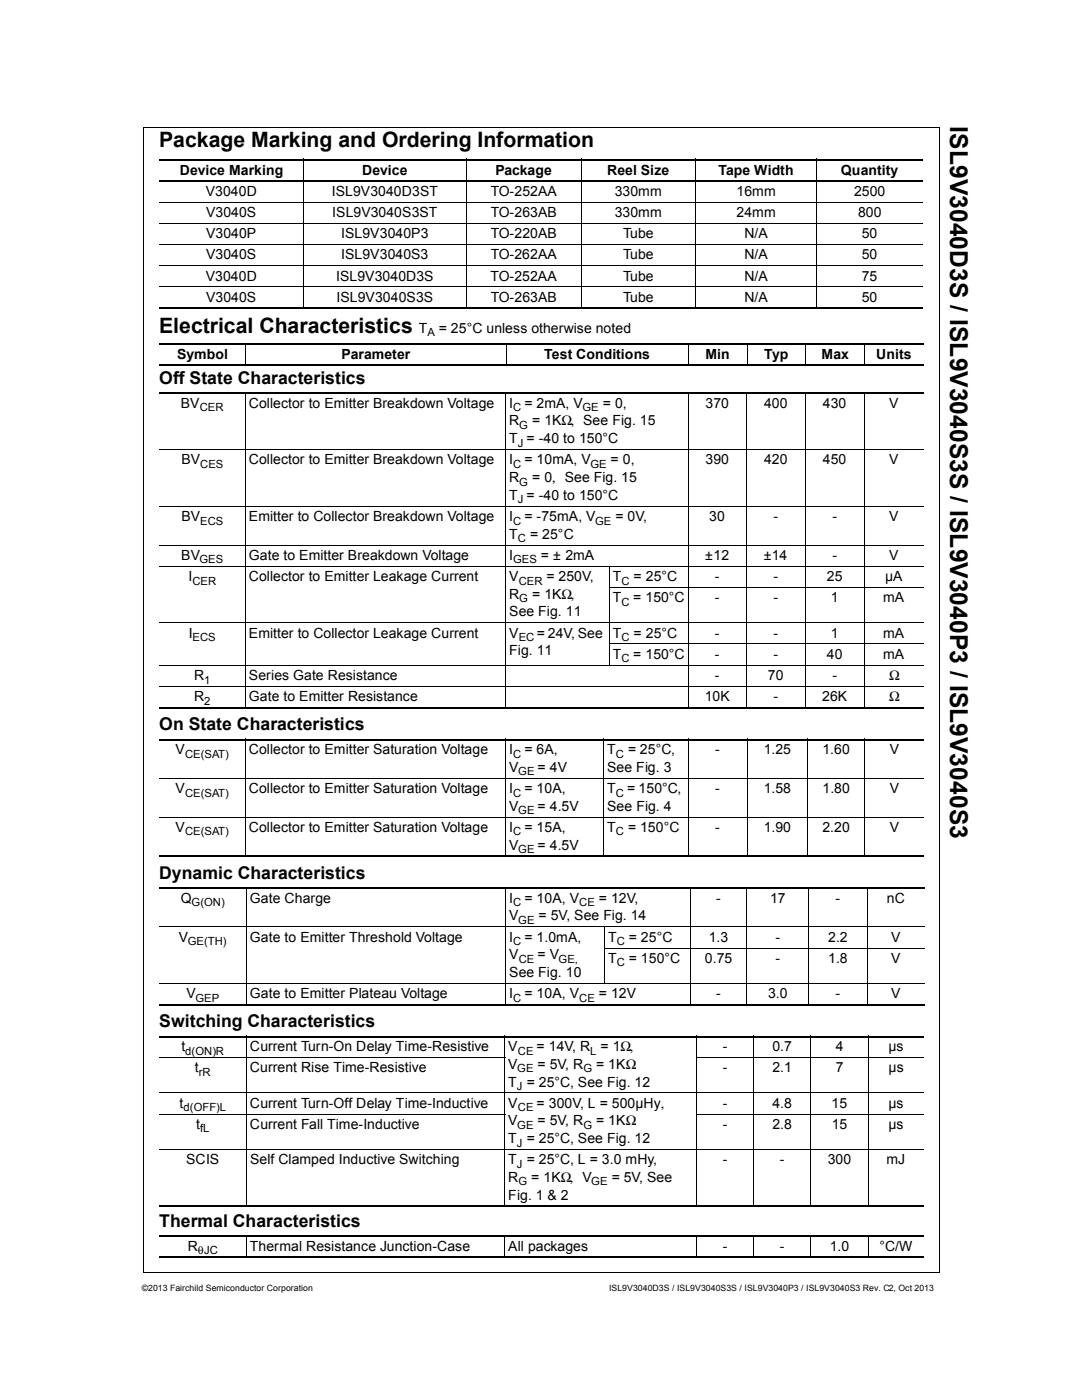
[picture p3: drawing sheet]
<svg xmlns="http://www.w3.org/2000/svg" width="216mm" height="279mm" viewBox="0 0 216 279" stroke-linecap="round" stroke-linejoin="round" font-family="sans-serif">
<defs><g id="words">
<text font-size="4.9" x="189.5" y="25.2" transform="rotate(90 189.5 25.2)">ISL9V3040D3S / ISL9V3040S3S / ISL9V3040P3 / ISL9V3040S3</text>
<g font-size="4.2">
<text x="31.8" y="29.4">Package Marking and Ordering Information</text>
<text x="31.8" y="66.5">Electrical Characteristics</text>
</g>
<g font-size="3.5">
<text x="31.8" y="76.6">Off State Characteristics</text>
<text x="31.8" y="145.7">On State Characteristics</text>
<text x="31.8" y="175.3">Dynamic Characteristics</text>
<text x="31.8" y="205">Switching Characteristics</text>
<text x="31.8" y="245">Thermal Characteristics</text>
</g>
<g font-size="2.8">
<text x="35.8" y="35">Device Marking</text>
<text x="72.2" y="35">Device</text>
<text x="98.8" y="35">Package</text>
<text x="121.1" y="35">Reel Size</text>
<text x="143.3" y="35">Tape Width</text>
<text x="167.7" y="35">Quantity</text>
<text x="41" y="39.1">V3040D</text>
<text x="66.2" y="39.1">ISL9V3040D3ST</text>
<text x="97.9" y="39.1">TO-252AA</text>
<text x="122.6" y="39.1">330mm</text>
<text x="146.9" y="39.1">16mm</text>
<text x="170.3" y="39.1">2500</text>
<text x="41.1" y="43.3">V3040S</text>
<text x="41.1" y="47.5">V3040P</text>
<text x="66.3" y="43.3">ISL9V3040S3ST</text>
<text x="68" y="47.5">ISL9V3040P3</text>
<text x="97.8" y="47.5">TO-220AB</text>
<text x="97.9" y="43.3">TO-263AB</text>
<text x="122.6" y="43.3">330mm</text>
<text x="124.3" y="47.5">Tube</text>
<text x="146.9" y="43.3">24mm</text>
<text x="148.4" y="47.5">N/A</text>
<text x="171.1" y="43.3">800</text>
<text x="171.8" y="47.5">50</text>
<text x="41.1" y="51.8">V3040S</text>
<text x="68" y="51.8">ISL9V3040S3</text>
<text x="97.8" y="51.8">TO-262AA</text>
<text x="124.3" y="51.8">Tube</text>
<text x="148.4" y="51.8">N/A</text>
<text x="171.8" y="51.8">50</text>
<text x="41" y="56">V3040D</text>
<text x="67" y="56">ISL9V3040D3S</text>
<text x="97.8" y="56">TO-252AA</text>
<text x="124.3" y="56">Tube</text>
<text x="148.4" y="56">N/A</text>
<text x="171.8" y="56">75</text>
<text x="41.1" y="60.2">V3040S</text>
<text x="67.1" y="60.2">ISL9V3040S3S</text>
<text x="97.9" y="60.2">TO-263AB</text>
<text x="124.3" y="60.2">Tube</text>
<text x="148.4" y="60.2">N/A</text>
<text x="171.8" y="60.2">50</text>
<text x="35.3" y="71.7">Symbol</text>
<text x="68.1" y="71.7">Parameter</text>
<text x="83.5" y="66.5">T</text>
<text x="87.5" y="66.5">= 25°C unless otherwise noted</text>
<text x="108.5" y="71.7">Test Conditions</text>
<text x="140.7" y="71.7">Min</text>
<text x="152.4" y="71.7">Typ</text>
<text x="163.8" y="71.7">Max</text>
<text x="174.7" y="71.7">Units</text>
<text x="36.1" y="81.4">BV</text>
<text x="49.6" y="81.4">Collector to Emitter Breakdown Voltage</text>
<text x="101.5" y="81.4">I</text>
<text x="104.6" y="81.4">= 2mA, V</text>
<text x="120.2" y="81.4">= 0,</text>
<text x="140.7" y="81.4">370</text>
<text x="152.4" y="81.4">400</text>
<text x="164.1" y="81.4">430</text>
<text x="177.3" y="81.4">V</text>
<text x="101.5" y="84.9">R</text>
<text x="101.5" y="88.4">T = -40 to 150°C</text>
<text x="106.1" y="84.9">= 1KΩ, See Fig. 15</text>
<text x="36.2" y="92.7">BV</text>
<text x="49.6" y="92.7">Collector to Emitter Breakdown Voltage</text>
<text x="101.5" y="92.7">I</text>
<text x="104.6" y="92.7">= 10mA, V</text>
<text x="121.8" y="92.7">= 0,</text>
<text x="140.7" y="92.7">390</text>
<text x="152.4" y="92.7">420</text>
<text x="164.1" y="92.7">450</text>
<text x="177.3" y="92.7">V</text>
<text x="101.5" y="99.7">T = -40 to 150°C</text>
<text x="101.5" y="96.2">R</text>
<text x="106.1" y="96.2">= 0, See Fig. 15</text>
<text x="36.2" y="104">BV</text>
<text x="49.6" y="104">Emitter to Collector Breakdown Voltage</text>
<text x="101.5" y="104">I</text>
<text x="101.5" y="107.5">T</text>
<text x="104.6" y="104">= -75mA, V</text>
<text x="105.7" y="107.5">= 25°C</text>
<text x="122.7" y="104">= 0V,</text>
<text x="141.4" y="104">30</text>
<text x="154.2" y="104">-</text>
<text x="166" y="104">-</text>
<text x="177.3" y="104">V</text>
<text x="36.1" y="111.7">BV</text>
<text x="49.6" y="111.7">Gate to Emitter Breakdown Voltage</text>
<text x="101.5" y="111.7">I</text>
<text x="107.9" y="111.7">= ± 2mA</text>
<text x="140.6" y="111.7">±12</text>
<text x="152.3" y="111.7">±14</text>
<text x="166" y="111.7">-</text>
<text x="177.3" y="111.7">V</text>
<text x="37.6" y="115.9">I</text>
<text x="49.6" y="115.9">Collector to Emitter Leakage Current</text>
<text x="101.5" y="115.9">V</text>
<text x="101.5" y="119.5">R</text>
<text x="106.1" y="119.5">= 1KΩ,</text>
<text x="109" y="115.9">= 250V,</text>
<text x="122.2" y="115.9">T</text>
<text x="126.3" y="115.9">= 25°C</text>
<text x="142.5" y="115.9">-</text>
<text x="154.2" y="115.9">-</text>
<text x="164.9" y="115.9">25</text>
<text x="176.5" y="115.9">µA</text>
<text x="101.5" y="123">See Fig. 11</text>
<text x="122.2" y="120.2">T</text>
<text x="126.3" y="120.2">= 150°C</text>
<text x="142.5" y="120.2">-</text>
<text x="154.2" y="120.2">-</text>
<text x="165.6" y="120.2">1</text>
<text x="176.1" y="120.2">mA</text>
<text x="37.6" y="127.2">I</text>
<text x="49.6" y="127.2">Emitter to Collector Leakage Current</text>
<text x="101.5" y="127.2">V</text>
<text x="101.5" y="130.8">Fig. 11</text>
<text x="107.1" y="127.2">= 24V, See</text>
<text x="122.2" y="127.2">T</text>
<text x="122.2" y="131.5">T</text>
<text x="126.3" y="131.5">= 150°C</text>
<text x="126.3" y="127.2">= 25°C</text>
<text x="142.5" y="127.2">-</text>
<text x="142.5" y="131.5">-</text>
<text x="154.2" y="127.2">-</text>
<text x="154.2" y="131.5">-</text>
<text x="164.9" y="131.5">40</text>
<text x="165.6" y="127.2">1</text>
<text x="176.1" y="127.2">mA</text>
<text x="176.1" y="131.5">mA</text>
<text x="38.7" y="135.7">R</text>
<text x="49.6" y="135.7">Series Gate Resistance</text>
<text x="142.5" y="135.7">-</text>
<text x="153.1" y="135.7">70</text>
<text x="166" y="135.7">-</text>
<text x="177.3" y="135.7">Ω</text>
<text x="38.7" y="139.9">R</text>
<text x="49.6" y="139.9">Gate to Emitter Resistance</text>
<text x="140.5" y="139.9">10K</text>
<text x="154.2" y="139.9">-</text>
<text x="164" y="139.9">26K</text>
<text x="177.3" y="139.9">Ω</text>
<text x="35" y="150.5">V</text>
<text x="49.6" y="150.5">Collector to Emitter Saturation Voltage</text>
<text x="101.5" y="154">V</text>
<text x="101.5" y="150.5">I</text>
<text x="104.6" y="150.5">= 6A,</text>
<text x="107.2" y="154">= 4V</text>
<text x="121.1" y="154">See Fig. 3</text>
<text x="121.1" y="150.5">T</text>
<text x="125.2" y="150.5">= 25°C,</text>
<text x="142.6" y="150.5">-</text>
<text x="152.3" y="150.5">1.25</text>
<text x="164" y="150.5">1.60</text>
<text x="177.4" y="150.5">V</text>
<text x="35" y="158.3">V</text>
<text x="49.6" y="158.3">Collector to Emitter Saturation Voltage</text>
<text x="101.5" y="161.8">V</text>
<text x="101.5" y="158.3">I</text>
<text x="104.6" y="158.3">= 10A,</text>
<text x="107.2" y="161.8">= 4.5V</text>
<text x="121.1" y="158.3">T</text>
<text x="121.1" y="161.8">See Fig. 4</text>
<text x="125.1" y="158.3">= 150°C,</text>
<text x="142.6" y="158.3">-</text>
<text x="152.3" y="158.3">1.58</text>
<text x="164" y="158.3">1.80</text>
<text x="177.4" y="158.3">V</text>
<text x="35" y="166.1">V</text>
<text x="49.6" y="166.1">Collector to Emitter Saturation Voltage</text>
<text x="101.5" y="166.1">I</text>
<text x="104.6" y="166.1">= 15A,</text>
<text x="121.1" y="166.1">T</text>
<text x="125.2" y="166.1">= 150°C</text>
<text x="142.6" y="166.1">-</text>
<text x="152.3" y="166.1">1.90</text>
<text x="164" y="166.1">2.20</text>
<text x="177.4" y="166.1">V</text>
<text x="101.5" y="169.6">V</text>
<text x="107.2" y="169.6">= 4.5V</text>
<text x="36" y="180.2">Q</text>
<text x="49.8" y="180.2">Gate Charge</text>
<text x="101.5" y="183.7">V</text>
<text x="101.5" y="180.2">I</text>
<text x="104.6" y="180.2">= 10A, V</text>
<text x="107.4" y="183.7">= 5V, See Fig. 14</text>
<text x="119.4" y="180.2">= 12V,</text>
<text x="142.8" y="180.2">-</text>
<text x="153.5" y="180.2">17</text>
<text x="166.6" y="180.2">-</text>
<text x="176.8" y="180.2">nC</text>
<text x="35.7" y="187.9">V</text>
<text x="49.8" y="187.9">Gate to Emitter Threshold Voltage</text>
<text x="101.5" y="191.5">V</text>
<text x="101.5" y="187.9">I</text>
<text x="104.6" y="187.9">= 1.0mA,</text>
<text x="107.2" y="191.5">= V</text>
<text x="121.2" y="187.9">T</text>
<text x="125.4" y="187.9">= 25°C</text>
<text x="141.3" y="187.9">1.3</text>
<text x="154.6" y="187.9">-</text>
<text x="165.1" y="187.9">2.2</text>
<text x="177.7" y="187.9">V</text>
<text x="101.5" y="195">See Fig. 10</text>
<text x="121.2" y="192.1">T</text>
<text x="125.4" y="192.1">= 150°C</text>
<text x="140.5" y="192.1">0.75</text>
<text x="154.6" y="192.1">-</text>
<text x="165.1" y="192.1">1.8</text>
<text x="177.7" y="192.1">V</text>
<text x="37.2" y="199.2">V</text>
<text x="49.8" y="199.2">Gate to Emitter Plateau Voltage</text>
<text x="101.5" y="199.2">I</text>
<text x="104.6" y="199.2">= 10A, V</text>
<text x="119.4" y="199.2">= 12V</text>
<text x="142.8" y="199.2">-</text>
<text x="153.2" y="199.2">3.0</text>
<text x="166.6" y="199.2">-</text>
<text x="177.7" y="199.2">V</text>
<text x="36.2" y="209.8">t</text>
<text x="49.8" y="209.8">Current Turn-On Delay Time-Resistive</text>
<text x="101.4" y="209.8">V</text>
<text x="107" y="209.8">= 14V, R</text>
<text x="119.7" y="209.8">= 1Ω,</text>
<text x="144.1" y="209.8">-</text>
<text x="154" y="209.8">0.7</text>
<text x="166.6" y="209.8">4</text>
<text x="177.2" y="209.8">µs</text>
<text x="38.9" y="214">t</text>
<text x="49.8" y="214">Current Rise Time-Resistive</text>
<text x="101.4" y="213.3">V</text>
<text x="107.2" y="213.3">= 5V, R</text>
<text x="118.9" y="213.3">= 1KΩ</text>
<text x="144.1" y="214">-</text>
<text x="154" y="214">2.1</text>
<text x="166.6" y="214">7</text>
<text x="177.2" y="214">µs</text>
<text x="35.8" y="221.1">t</text>
<text x="49.8" y="221.1">Current Turn-Off Delay Time-Inductive</text>
<text x="101.3" y="221.1">V</text>
<text x="101.4" y="216.9">T</text>
<text x="105" y="216.9">= 25°C, See Fig. 12</text>
<text x="107" y="221.1">= 300V, L = 500µHy,</text>
<text x="144.1" y="221.1">-</text>
<text x="154" y="221.1">4.8</text>
<text x="165.8" y="221.1">15</text>
<text x="177.2" y="221.1">µs</text>
<text x="39.1" y="225.3">t</text>
<text x="49.8" y="225.3">Current Fall Time-Inductive</text>
<text x="101.4" y="224.6">V</text>
<text x="107.2" y="224.6">= 5V, R</text>
<text x="118.9" y="224.6">= 1KΩ</text>
<text x="144.1" y="225.3">-</text>
<text x="154" y="225.3">2.8</text>
<text x="165.8" y="225.3">15</text>
<text x="177.2" y="225.3">µs</text>
<text x="37.1" y="232.3">SCIS</text>
<text x="49.8" y="232.3">Self Clamped Inductive Switching</text>
<text x="101.3" y="232.3">T</text>
<text x="101.4" y="228.1">T</text>
<text x="105" y="228.1">= 25°C, See Fig. 12</text>
<text x="105" y="232.3">= 25°C, L = 3.0 mHy,</text>
<text x="144.1" y="232.4">-</text>
<text x="155.5" y="232.4">-</text>
<text x="165.1" y="232.4">300</text>
<text x="176.8" y="232.4">mJ</text>
<text x="101.4" y="235.9">R</text>
<text x="101.4" y="239.4">Fig. 1 &amp; 2</text>
<text x="105.9" y="235.9">= 1KΩ, V</text>
<text x="122" y="235.9">= 5V, See</text>
<text x="37.4" y="249.7">R</text>
<text x="49.8" y="249.7">Thermal Resistance Junction-Case</text>
<text x="101.4" y="249.7">All packages</text>
<text x="144.1" y="249.7">-</text>
<text x="155.5" y="249.7">-</text>
<text x="165.5" y="249.7">1.0</text>
<text x="175.3" y="249.7">°C/W</text>
</g>
<g font-size="2.2">
<text x="85.2" y="67.1">A</text>
<text x="39.8" y="82.1">CER</text>
<text x="102.3" y="82.1">C</text>
<text x="116.2" y="82.1">GE</text>
<text x="103.3" y="89.1">J</text>
<text x="103.6" y="85.6">G</text>
<text x="39.9" y="93.4">CES</text>
<text x="102.3" y="93.4">C</text>
<text x="117.7" y="93.4">GE</text>
<text x="103.3" y="100.4">J</text>
<text x="103.6" y="96.9">G</text>
<text x="39.9" y="104.7">ECS</text>
<text x="102.3" y="104.7">C</text>
<text x="118.7" y="104.7">GE</text>
<text x="39.8" y="112.4">GES</text>
<text x="102.3" y="112.4">GES</text>
<text x="103.3" y="108.2">C</text>
<text x="38.4" y="116.7">CER</text>
<text x="103.4" y="116.7">CER</text>
<text x="123.9" y="116.7">C</text>
<text x="103.6" y="120.2">G</text>
<text x="123.9" y="120.9">C</text>
<text x="38.4" y="128">ECS</text>
<text x="103.4" y="128">EC</text>
<text x="123.9" y="128">C</text>
<text x="40.7" y="136.4">1</text>
<text x="123.9" y="132.2">C</text>
<text x="40.7" y="140.7">2</text>
<text x="36.9" y="151.2">CE(SAT)</text>
<text x="102.3" y="151.2">C</text>
<text x="103.3" y="154.8">GE</text>
<text x="122.8" y="151.2">C</text>
<text x="36.9" y="159">CE(SAT)</text>
<text x="102.3" y="159">C</text>
<text x="122.8" y="159">C</text>
<text x="36.9" y="166.7">CE(SAT)</text>
<text x="102.3" y="166.7">C</text>
<text x="103.3" y="162.5">GE</text>
<text x="122.8" y="166.7">C</text>
<text x="103.3" y="170.3">GE</text>
<text x="38.2" y="180.9">G(ON)</text>
<text x="102.3" y="180.9">C</text>
<text x="103.3" y="184.4">GE</text>
<text x="115.5" y="180.9">CE</text>
<text x="37.4" y="188.6">GE(TH)</text>
<text x="102.3" y="188.6">C</text>
<text x="123" y="188.6">C</text>
<text x="103.4" y="192.1">CE</text>
<text x="111.4" y="192.1">GE,</text>
<text x="123" y="192.9">C</text>
<text x="39" y="199.9">GEP</text>
<text x="102.3" y="199.9">C</text>
<text x="115.5" y="199.9">CE</text>
<text x="36.9" y="210.5">d(ON)R</text>
<text x="39.6" y="214.7">rR</text>
<text x="103.1" y="214">GE</text>
<text x="103.3" y="210.5">CE</text>
<text x="116.3" y="214">G</text>
<text x="117.7" y="210.5">L</text>
<text x="36.6" y="221.8">d(OFF)L</text>
<text x="103.1" y="217.5">J</text>
<text x="103.3" y="221.8">CE</text>
<text x="39.9" y="226">fL</text>
<text x="103.1" y="225.3">GE</text>
<text x="116.3" y="225.3">G</text>
<text x="103.1" y="228.8">J</text>
<text x="103.1" y="233.1">J</text>
<text x="103.4" y="236.6">G</text>
<text x="117.9" y="236.6">GE</text>
<text x="39.5" y="250.3">θJC</text>
</g>
<g font-size="1.7">
<text x="28.2" y="257.6">©2013 Fairchild Semiconductor Corporation</text>
<text x="121.4" y="257.6">ISL9V3040D3S / ISL9V3040S3S / ISL9V3040P3 / ISL9V3040S3 Rev. C2, Oct 2013</text>
</g>
</g></defs>
<g fill="none" stroke="#000" stroke-width=".2">
<path d="M28.6 25.3v228.7M28.6 25.4h158.8M60.5 31.7v30M93 31.7v30M115.9 31.7v30M138.7 31.7v30M162.9 31.7v30M187.3 25.4v228.7M31.8 40.3h152.2M31.8 44.6h152.2M31.8 48.8h152.2M31.8 53h152.2"/>
<path d="M31.8 57.3h152.2M48.9 78.3v63.1M49 68.4v4.6M100.8 78.3v63.1M100.9 68.4v4.6M137.2 68.4v4.6M137.2 78.3v63.1M148.8 78.3v63.1M149 68.4v4.6M160.6 78.3v63.1M160.7 68.4v4.6M172.3 78.3v63.1"/>
<path d="M172.4 68.4v4.6M31.8 89.7h152.3M31.8 101h152.3M31.8 108.8h152.3M31.8 113h152.3M121.4 117.3h62.8M121.5 112.9v20M31.8 124.3h152.3M31.8 132.8h152.3M31.8 137h152.3M121.4 128.5h62.8M31.8 155.3h152.4"/>
<path d="M48.9 147.4v23.7M100.8 147.4v23.7M120.4 147.4v23.7M137.2 147.4v23.7M149 147.4v23.7M161 147.4v23.7M172.4 147.4v23.7M31.8 163.1h152.4M49.1 177v23.7M100.8 177v23.7M137.6 177v23.7M148.9 177v23.7"/>
<path d="M161.3 177v23.7M172.9 177v23.7M31.8 185h152.5M31.8 196.3h152.5M120.4 189.2h63.9M120.5 184.9v11.5M31.8 211.1h69M31.8 218.1h152.3M49.1 206.7v34.2M100.6 206.7v34.2M138.8 211.1h45.4M138.9 206.7v34.2"/>
<path d="M150.3 206.7v34.2M161.6 206.7v34.2M173.1 206.7v34.2M31.8 222.4h69M31.8 229.4h152.3M138.8 222.4h45.4M28.5 254h158.8M49.1 246.5v4.6M100.6 246.5v4.6M138.9 246.5v4.6M150.3 246.5v4.6M161.6 246.5v4.6"/>
<path d="M173.1 246.5v4.6"/>
</g>
<g fill="none" stroke="#000" stroke-width=".34">
<path d="M31.8 31.9h152.2M31.8 36.1h152.2M31.8 61.5h152.2M31.8 68.6h152.3M31.8 72.8h152.3M31.8 78.4h152.3M31.8 141.3h152.3M31.8 147.6h152.4M31.8 170.9h152.4M31.8 177.2h152.5M31.8 200.5h152.5M31.8 206.9h152.3"/>
<path d="M31.8 240.7h152.3M31.8 246.7h152.3M31.8 250.9h152.3"/>
</g>
<path d="M107.8 6.9h43.1v7.6h-43.1z" fill="#fff"/>
<use href="#words"/>
</svg>
